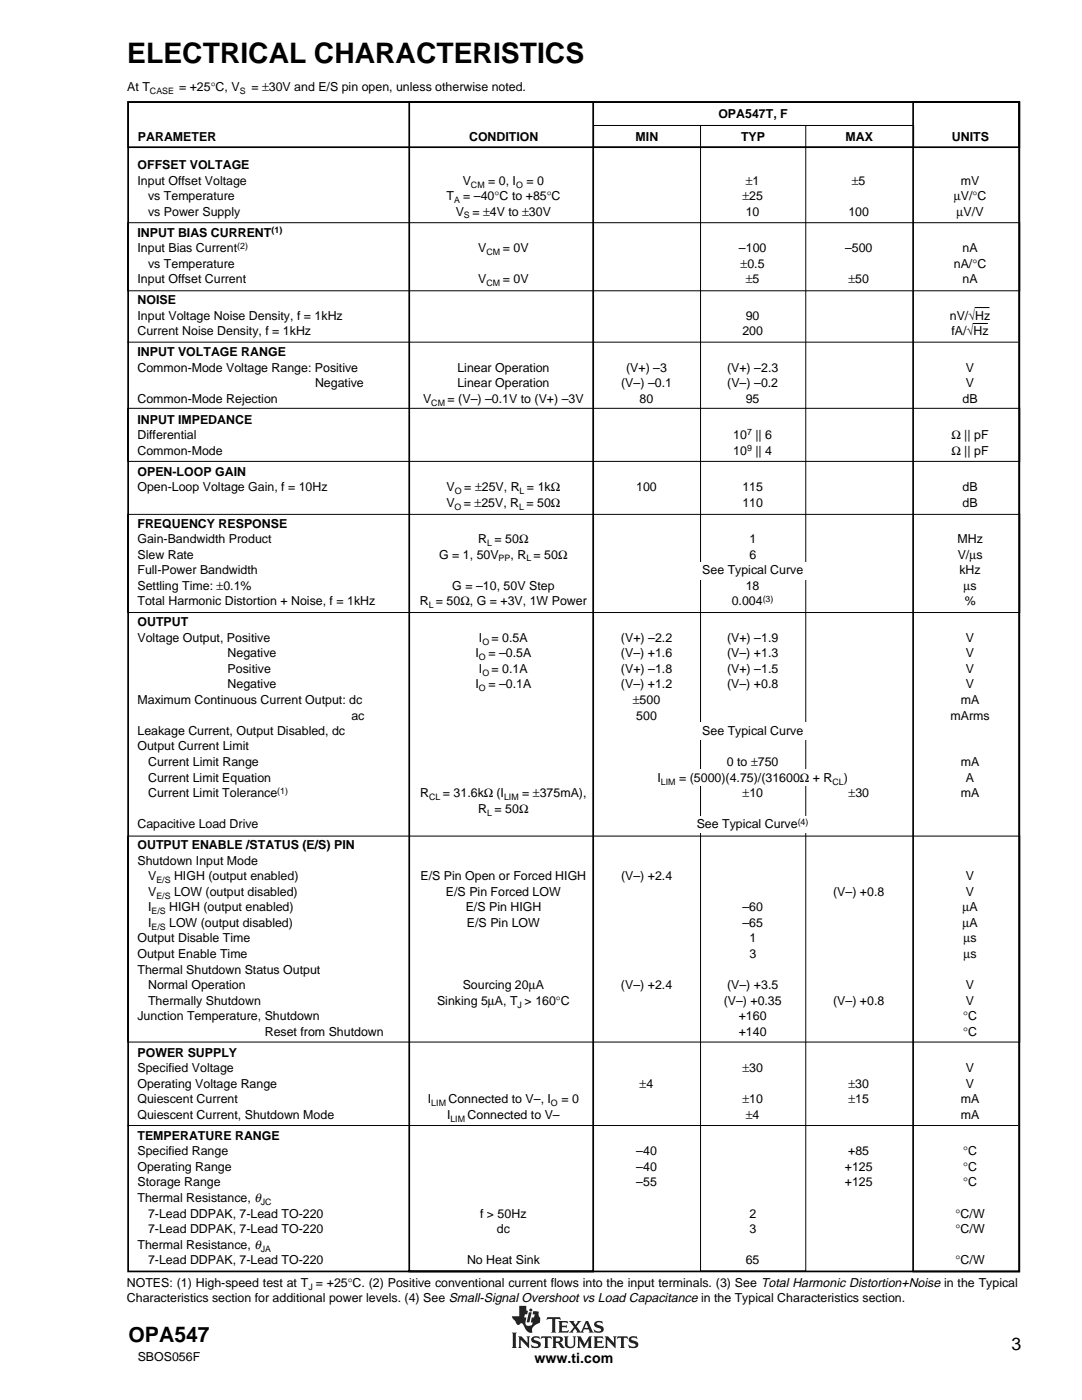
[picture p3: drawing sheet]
<svg xmlns="http://www.w3.org/2000/svg" width="216mm" height="279mm" viewBox="0 0 216 279" stroke-linecap="round" stroke-linejoin="round" font-family="sans-serif">
<defs><g id="words">
<text font-size="5.6" x="25.4" y="12.6">ELECTRICAL CHARACTERISTICS</text>
<text font-size="4.2" x="25.6" y="267.8">OPA547</text>
<text font-size="3.5" x="201.8" y="269.5">3</text>
<text font-size="2.8" x="106.7" y="272.1">www.ti.com</text>
<g font-size="2.5">
<text x="25.4" y="18.2">At T</text>
<text x="35.7" y="18.2">= +25°C, V</text>
<text x="50.2" y="18.2">= ±30V and E/S pin open, unless otherwise noted.</text>
<text x="143.3" y="23.5">OPA547T, F</text>
<text x="27.5" y="28.2">PARAMETER</text>
<text x="93.6" y="28.2">CONDITION</text>
<text x="126.8" y="28.2">MIN</text>
<text x="147.9" y="28.2">TYP</text>
<text x="168.7" y="28.2">MAX</text>
<text x="189.9" y="28.2">UNITS</text>
<text x="27.4" y="33.7">OFFSET VOLTAGE</text>
<text x="27.4" y="36.8">Input Offset Voltage</text>
<text x="29.5" y="39.9">vs Temperature</text>
<text x="89.1" y="39.9">T</text>
<text x="92.4" y="36.8">V</text>
<text x="92.4" y="39.9">= –40°C to +85°C</text>
<text x="97.4" y="36.8">= 0, I</text>
<text x="105" y="36.8">= 0</text>
<text x="148.1" y="39.9">±25</text>
<text x="148.8" y="36.8">±1</text>
<text x="170" y="36.8">±5</text>
<text x="190.3" y="39.9">µV/°C</text>
<text x="191.7" y="36.8">mV</text>
<text x="27.4" y="47.2">INPUT BIAS CURRENT</text>
<text x="29.5" y="43.1">vs Power Supply</text>
<text x="90.9" y="43.1">V = ±4V to ±30V</text>
<text x="148.8" y="43.1">10</text>
<text x="169.3" y="43.1">100</text>
<text x="190.9" y="43.1">µV/V</text>
<text x="27.4" y="50.3">Input Bias Current</text>
<text x="29.5" y="53.4">vs Temperature</text>
<text x="95.4" y="50.3">V</text>
<text x="100.3" y="50.3">= 0V</text>
<text x="147.4" y="50.3">–100</text>
<text x="147.8" y="53.4">±0.5</text>
<text x="168.6" y="50.3">–500</text>
<text x="190.3" y="53.4">nA/°C</text>
<text x="192.1" y="50.3">nA</text>
<text x="27.4" y="56.5">Input Offset Current</text>
<text x="95.4" y="56.5">V</text>
<text x="100.3" y="56.5">= 0V</text>
<text x="148.8" y="56.5">±5</text>
<text x="169.3" y="56.5">±50</text>
<text x="192.1" y="56.5">nA</text>
<text x="27.4" y="60.7">NOISE</text>
<text x="27.4" y="63.8">Input Voltage Noise Density, f = 1kHz</text>
<text x="148.8" y="63.8">90</text>
<text x="189.5" y="63.8">nV/√Hz</text>
<text x="27.4" y="66.9">Current Noise Density, f = 1kHz</text>
<text x="27.4" y="71">INPUT VOLTAGE RANGE</text>
<text x="148.1" y="66.9">200</text>
<text x="189.9" y="66.9">fA/√Hz</text>
<text x="27.4" y="74.2">Common-Mode Voltage Range: Positive</text>
<text x="62.9" y="77.3">Negative</text>
<text x="91.3" y="74.2">Linear Operation</text>
<text x="91.3" y="77.3">Linear Operation</text>
<text x="124" y="77.3">(V–) –0.1</text>
<text x="124.9" y="74.2">(V+) –3</text>
<text x="145.1" y="74.2">(V+) –2.3</text>
<text x="145.1" y="77.3">(V–) –0.2</text>
<text x="192.7" y="74.2">V</text>
<text x="192.7" y="77.3">V</text>
<text x="27.4" y="80.3">Common-Mode Rejection</text>
<text x="84.5" y="80.3">V</text>
<text x="89.3" y="80.3">= (V–) –0.1V to (V+) –3V</text>
<text x="127.6" y="80.3">80</text>
<text x="148.8" y="80.3">95</text>
<text x="192.1" y="80.3">dB</text>
<text x="27.4" y="84.5">INPUT IMPEDANCE</text>
<text x="27.4" y="87.6">Differential</text>
<text x="146.3" y="87.6">10 || 6</text>
<text x="189.9" y="87.6">Ω || pF</text>
<text x="27.4" y="90.7">Common-Mode</text>
<text x="27.4" y="94.9">OPEN-LOOP GAIN</text>
<text x="146.3" y="90.7">10 || 4</text>
<text x="189.9" y="90.7">Ω || pF</text>
<text x="27.4" y="98">Open-Loop Voltage Gain, f = 10Hz</text>
<text x="89.1" y="101.1">V</text>
<text x="89.1" y="98">V</text>
<text x="92.6" y="101.1">= ±25V, R = 50Ω</text>
<text x="92.6" y="98">= ±25V, R = 1kΩ</text>
<text x="127" y="98">100</text>
<text x="148.1" y="101.1">110</text>
<text x="148.1" y="98">115</text>
<text x="192.1" y="101.1">dB</text>
<text x="192.1" y="98">dB</text>
<text x="27.4" y="105.3">FREQUENCY RESPONSE</text>
<text x="27.4" y="108.4">Gain-Bandwidth Product</text>
<text x="27.4" y="111.5">Slew Rate</text>
<text x="87.6" y="111.5">G = 1, 50V</text>
<text x="95.4" y="108.4">R = 50Ω</text>
<text x="101.9" y="111.5">, R = 50Ω</text>
<text x="149.5" y="111.5">6</text>
<text x="149.5" y="108.4">1</text>
<text x="191.1" y="108.4">MHz</text>
<text x="191.1" y="111.5">V/µs</text>
<text x="27.4" y="114.6">Full-Power Bandwidth</text>
<text x="27.4" y="117.7">Settling Time: ±0.1%</text>
<text x="90.3" y="117.7">G = –10, 50V Step</text>
<text x="140.1" y="114.6">See Typical Curve</text>
<text x="148.8" y="117.7">18</text>
<text x="191.4" y="114.6">kHz</text>
<text x="192.2" y="117.7">µs</text>
<text x="27.4" y="125">OUTPUT</text>
<text x="27.4" y="120.8">Total Harmonic Distortion + Noise, f = 1kHz</text>
<text x="83.8" y="120.8">R = 50Ω, G = +3V, 1W Power</text>
<text x="146" y="120.8">0.004</text>
<text x="192.5" y="120.8">%</text>
<text x="27.4" y="128.1">Voltage Output, Positive</text>
<text x="45.4" y="131.1">Negative</text>
<text x="94.9" y="131.1">I</text>
<text x="95.5" y="128.1">I</text>
<text x="97.5" y="131.1">= –0.5A</text>
<text x="98.1" y="128.1">= 0.5A</text>
<text x="123.9" y="131.1">(V–) +1.6</text>
<text x="123.9" y="128.1">(V+) –2.2</text>
<text x="145.1" y="128.1">(V+) –1.9</text>
<text x="145.1" y="131.1">(V–) +1.3</text>
<text x="192.7" y="128.1">V</text>
<text x="192.7" y="131.1">V</text>
<text x="45.4" y="137.4">Negative</text>
<text x="45.4" y="134.3">Positive</text>
<text x="94.9" y="137.4">I</text>
<text x="95.5" y="134.3">I</text>
<text x="97.5" y="137.4">= –0.1A</text>
<text x="98.1" y="134.3">= 0.1A</text>
<text x="123.9" y="137.4">(V–) +1.2</text>
<text x="123.9" y="134.3">(V+) –1.8</text>
<text x="145.1" y="134.3">(V+) –1.5</text>
<text x="145.1" y="137.4">(V–) +0.8</text>
<text x="192.7" y="134.3">V</text>
<text x="192.7" y="137.4">V</text>
<text x="27.4" y="140.5">Maximum Continuous Current Output: dc</text>
<text x="70.1" y="143.6">ac</text>
<text x="126.3" y="140.5">±500</text>
<text x="127" y="143.6">500</text>
<text x="189.6" y="143.6">mArms</text>
<text x="191.7" y="140.5">mA</text>
<text x="27.4" y="146.7">Leakage Current, Output Disabled, dc</text>
<text x="27.4" y="149.8">Output Current Limit</text>
<text x="140.1" y="146.7">See Typical Curve</text>
<text x="29.5" y="152.9">Current Limit Range</text>
<text x="29.5" y="156">Current Limit Equation</text>
<text x="131.2" y="156">I</text>
<text x="135.5" y="156">= (5000)(4.75)/(31600Ω</text>
<text x="145" y="152.9">0 to ±750</text>
<text x="162.2" y="156">+ R</text>
<text x="168.4" y="156">)</text>
<text x="191.7" y="152.9">mA</text>
<text x="192.7" y="156">A</text>
<text x="29.5" y="159.1">Current Limit Tolerance</text>
<text x="83.9" y="159.1">R</text>
<text x="88.4" y="159.1">= 31.6kΩ (I</text>
<text x="104.2" y="159.1">= ±375mA),</text>
<text x="148.1" y="159.1">±10</text>
<text x="169.3" y="159.1">±30</text>
<text x="191.7" y="159.1">mA</text>
<text x="27.4" y="165.3">Capacitive Load Drive</text>
<text x="95.4" y="162.2">R = 50Ω</text>
<text x="139" y="165.3">See Typical Curve</text>
<text x="27.4" y="169.5">OUTPUT ENABLE /STATUS (E/S) PIN</text>
<text x="27.4" y="172.6">Shutdown Input Mode</text>
<text x="29.5" y="175.7">V</text>
<text x="29.5" y="178.8">V</text>
<text x="34.7" y="178.8">LOW (output disabled)</text>
<text x="34.7" y="175.7">HIGH (output enabled)</text>
<text x="83.9" y="175.7">E/S Pin Open or Forced HIGH</text>
<text x="89" y="178.8">E/S Pin Forced LOW</text>
<text x="123.9" y="175.7">(V–) +2.4</text>
<text x="166.2" y="178.8">(V–) +0.8</text>
<text x="192.7" y="175.7">V</text>
<text x="192.7" y="178.8">V</text>
<text x="29.5" y="181.9">I</text>
<text x="29.5" y="185">I</text>
<text x="33.7" y="181.9">HIGH (output enabled)</text>
<text x="33.8" y="185">LOW (output disabled)</text>
<text x="92.9" y="181.9">E/S Pin HIGH</text>
<text x="93.2" y="185">E/S Pin LOW</text>
<text x="148.1" y="181.9">–60</text>
<text x="148.1" y="185">–65</text>
<text x="192.1" y="181.9">µA</text>
<text x="192.1" y="185">µA</text>
<text x="27.4" y="191.2">Output Enable Time</text>
<text x="27.4" y="188.1">Output Disable Time</text>
<text x="149.5" y="191.2">3</text>
<text x="149.5" y="188.1">1</text>
<text x="192.2" y="191.2">µs</text>
<text x="192.2" y="188.1">µs</text>
<text x="27.4" y="194.3">Thermal Shutdown Status Output</text>
<text x="29.5" y="197.4">Normal Operation</text>
<text x="92.3" y="197.4">Sourcing 20µA</text>
<text x="123.9" y="197.4">(V–) +2.4</text>
<text x="145.1" y="197.4">(V–) +3.5</text>
<text x="192.7" y="197.4">V</text>
<text x="27.4" y="203.6">Junction Temperature, Shutdown</text>
<text x="29.5" y="200.5">Thermally Shutdown</text>
<text x="87.2" y="200.5">Sinking 5µA, T &gt; 160°C</text>
<text x="144.4" y="200.5">(V–) +0.35</text>
<text x="147.4" y="203.6">+160</text>
<text x="166.2" y="200.5">(V–) +0.8</text>
<text x="192.2" y="203.6">°C</text>
<text x="192.7" y="200.5">V</text>
<text x="52.8" y="206.7">Reset from Shutdown</text>
<text x="147.4" y="206.7">+140</text>
<text x="192.2" y="206.7">°C</text>
<text x="27.4" y="210.9">POWER SUPPLY</text>
<text x="27.4" y="214">Specified Voltage</text>
<text x="148.1" y="214">±30</text>
<text x="192.7" y="214">V</text>
<text x="27.4" y="220.2">Quiescent Current</text>
<text x="27.4" y="217.1">Operating Voltage Range</text>
<text x="85.4" y="220.2">I</text>
<text x="89.5" y="220.2">Connected to V–, I</text>
<text x="112" y="220.2">= 0</text>
<text x="127.6" y="217.1">±4</text>
<text x="148.1" y="220.2">±10</text>
<text x="169.3" y="217.1">±30</text>
<text x="169.3" y="220.2">±15</text>
<text x="191.7" y="220.2">mA</text>
<text x="192.7" y="217.1">V</text>
<text x="27.4" y="223.3">Quiescent Current, Shutdown Mode</text>
<text x="27.4" y="227.5">TEMPERATURE RANGE</text>
<text x="89.2" y="223.3">I</text>
<text x="93.3" y="223.3">Connected to V–</text>
<text x="148.8" y="223.3">±4</text>
<text x="191.7" y="223.3">mA</text>
<text x="27.4" y="233.7">Operating Range</text>
<text x="27.4" y="230.6">Specified Range</text>
<text x="127" y="233.7">–40</text>
<text x="127" y="230.6">–40</text>
<text x="168.6" y="233.7">+125</text>
<text x="169.2" y="230.6">+85</text>
<text x="192.2" y="230.6">°C</text>
<text x="192.2" y="233.7">°C</text>
<text x="27.4" y="239.9">Thermal Resistance, θ</text>
<text x="27.4" y="236.8">Storage Range</text>
<text x="127" y="236.8">–55</text>
<text x="168.6" y="236.8">+125</text>
<text x="192.2" y="236.8">°C</text>
<text x="29.5" y="243">7-Lead DDPAK, 7-Lead TO-220</text>
<text x="95.8" y="243">f &gt; 50Hz</text>
<text x="149.5" y="243">2</text>
<text x="190.7" y="243">°C/W</text>
<text x="27.4" y="249.2">Thermal Resistance, θ</text>
<text x="29.5" y="246.1">7-Lead DDPAK, 7-Lead TO-220</text>
<text x="99.2" y="246.1">dc</text>
<text x="149.5" y="246.1">3</text>
<text x="190.7" y="246.1">°C/W</text>
<text x="25.3" y="256.8">NOTES: (1) High-speed test at T = +25°C. (2) Positive conventional current flows into the input terminals. (3) See Total Harmonic Distortion+Noise in the Typical</text>
<text x="29.5" y="252.3">7-Lead DDPAK, 7-Lead TO-220</text>
<text x="93.2" y="252.3">No Heat Sink</text>
<text x="148.8" y="252.3">65</text>
<text x="190.7" y="252.3">°C/W</text>
<text x="25.3" y="259.9">Characteristics section for additional power levels. (4) See Small-Signal Overshoot vs Load Capacitance in the Typical Characteristics section.</text>
<text x="27.5" y="271.7">SBOS056F</text>
</g>
<g font-size="1.8">
<text x="29.9" y="18.8">CASE</text>
<text x="47.8" y="18.8">S</text>
<text x="90.6" y="40.5">A</text>
<text x="94" y="37.4">CM</text>
<text x="103" y="37.4">O</text>
<text x="54.2" y="46.5">(1)</text>
<text x="92.6" y="43.6">S</text>
<text x="47.3" y="49.6">(2)</text>
<text x="97.1" y="50.9">CM</text>
<text x="97.1" y="57.1">CM</text>
<text x="86.1" y="80.9">CM</text>
<text x="149.1" y="86.9">7</text>
<text x="149.1" y="90">9</text>
<text x="90.7" y="101.7">O</text>
<text x="90.8" y="98.6">O</text>
<text x="103.6" y="101.7">L</text>
<text x="103.7" y="98.6">L</text>
<text x="97.2" y="109">L</text>
<text x="99.5" y="112.1">PP</text>
<text x="105" y="112.1">L</text>
<text x="85.6" y="121.4">L</text>
<text x="152.2" y="120.1">(3)</text>
<text x="95.5" y="131.7">O</text>
<text x="96.3" y="128.7">O</text>
<text x="95.5" y="138">O</text>
<text x="96.3" y="134.8">O</text>
<text x="55.3" y="158.4">(1)</text>
<text x="85.6" y="159.7">CL</text>
<text x="100.6" y="159.7">LIM</text>
<text x="131.9" y="156.6">LIM</text>
<text x="166.1" y="156.6">CL</text>
<text x="97.2" y="162.8">L</text>
<text x="159.2" y="164.6">(4)</text>
<text x="31.2" y="176.3">E/S</text>
<text x="31.2" y="179.4">E/S</text>
<text x="30.2" y="182.5">E/S</text>
<text x="30.2" y="185.6">E/S</text>
<text x="103.3" y="201.1">J</text>
<text x="86.1" y="220.8">LIM</text>
<text x="109.9" y="220.8">O</text>
<text x="89.9" y="223.9">LIM</text>
<text x="52" y="240.5">JC</text>
<text x="52" y="249.8">JA</text>
<text x="61.6" y="257.4">J</text>
</g>
</g></defs>
<g fill="#231f20">
<path d="M103.6 260.6h1.4v.9l.3 .1-.1 .7h-.5l-.1 .6h.4l-.2 1a.56 .56 0 0 0 .5 .7l.9-.2 .1-.5h-.4l.2-1h.5l.1-.6h-.4l.1-.6 1.1 .1v.6l.3 .5v.7a.5 .5 0 0 1-.6 .6l-.9 .8-.1 .6a.2 .2 0 0 1 0 .3 .2 .2 0 0 1-.2 .1 2 2 0 0 1-1.6-1.6 .44 .44 0 0 0-.4-.3 .44 .44 0 0 0-.4 .3h-.3l-.2-.2-.9-1.2-.1-.3h1.5z" fill-rule="evenodd"/>
<path d="M105.5 261.9h.6l-.5 2h-.5z" fill-rule="evenodd"/>
<path d="M118.7 263.9l.4-.2 1-.1 .2 .6-.6-.3-.6 .1a.34 .34 0 0 0 0 .4 .34 .34 0 0 0 .4 .1 .77 .77 0 0 1 .9 .4 .77 .77 0 0 1-.1 .9l-.5 .2h-1.1l-.3-.7 .6 .3 .5 .1a.36 .36 0 0 0 .4-.4 .36 .36 0 0 0-.5-.3 .75 .75 0 0 1-.7-.3 .75 .75 0 0 1 0-.8z" fill-rule="evenodd"/>
<path d="M111.4 263.6h1.8l.1 .6-.4-.3-.8 .1v.6h.8l.2-.2v.6l-.3-.1h-.7v.7l1 .1 .4-.3-.1 .6h-2l.2-.4v-1.6z" fill-rule="evenodd"/>
<path d="M109.2 262.9h2.5l.2 .5-.5-.2-.6 .1v2.4l.2 .3h-1l.2-.3v-2.4l-.7-.1-.4 .2z" fill-rule="evenodd"/>
<path d="M113.5 263.6h1.1l-.1 .3 .3 .5 .5-.6-.1-.2h.8l-1 1.1 .9 1.1 1-2.2h.4l.9 2.1 .3 .3h-1l.1-.2-.1-.5h-1l-.2 .5 .2 .2h-1.5l.1-.3-.4-.6-.4 .6 .1 .3h-.9l1-1.2z" fill-rule="evenodd"/>
<circle cx="105.9" cy="261.5" r=".31"/>
</g>
<path d="M117 264.1l.4 .9h-.8z" fill="#fff"/>
<g fill="#231f20">
<path d="M102.1 266h1l-.2 .2v2.6l.2 .2h-1l.2-.2v-2.6z" fill-rule="evenodd"/>
<path d="M103.4 266.7h.7l1.2 1.3v-1l-.2-.3h.7l-.2 .3v2l-1.7-1.6v1.4l.2 .2h-.7l.2-.2v-1.8z" fill-rule="evenodd"/>
<path d="M112.5 266.7h1l-.3 .3v1.4l.2 .2 .3 .2 .5-.1 .3-.3v-1.4l-.2-.3h.7l-.2 .3v1.3a1.05 1.05 0 0 1-1.1 .8 1.05 1.05 0 0 1-1-.8v-1.3z" fill-rule="evenodd"/>
<path d="M108 266.7h2l.2 .5-.5-.2-.4 .1v1.7l.2 .2h-1l.2-.4v-1.6h-.4l-.4 .2z" fill-rule="evenodd"/>
<path d="M106.2 266.9l.4-.2h1l.1 .5-.8-.2a.28 .28 0 0 0-.4 .1 .28 .28 0 0 0 .3 .4 .94 .94 0 0 1 1.1 1.1l-.6 .4h-1.2l-.2-.6 .8 .4 .6-.2a.65 .65 0 0 0-.8-.6 .63 .63 0 0 1-.5-.5 .63 .63 0 0 1 .2-.6z" fill-rule="evenodd"/>
<path d="M115.1 266.7h.8l.8 1.5 .8-1.5h.7l-.3 .3v1.8l.3 .2h-1l.2-.2v-1.3l-.9 1.6-.9-1.6v1.2l.3 .3h-.8l.2-.4v-1.5z" fill-rule="evenodd"/>
<path d="M120.6 266.7h.7l1.2 1.3v-1l-.2-.3h.8l-.3 .3v2l-1.6-1.6v1.4l.2 .2h-.8l.3-.2v-1.8z" fill-rule="evenodd"/>
<path d="M118.4 266.7h1.9l.1 .5-.5-.2-.7 .1v.6h.7l.2-.2v.6l-.2-.1h-.7v.7h.9l.4-.2-.1 .5h-2l.2-.3v-1.7z" fill-rule="evenodd"/>
<path d="M123.2 266.7h2l.2 .5-.4-.2h-.5v1.8l.2 .2h-1l.2-.2v-1.7l-.4-.1-.4 .2z" fill-rule="evenodd"/>
<path d="M125.6 266.9a1.44 1.44 0 0 1 1.3-.1l.1-.1 .2 .5-.4-.2a.51 .51 0 0 0-.8 .3l.1 .1a1.26 1.26 0 0 1 1.3 .9l-.2 .5-.6 .2h-1l-.3-.6 .8 .4 .7-.2a.38 .38 0 0 0-.1-.4 .38 .38 0 0 0-.4-.1 .72 .72 0 0 1-.7-.3 .72 .72 0 0 1 0-.9z" fill-rule="evenodd"/>
<path d="M110.2 266.7h1.3a.62 .62 0 0 1 .8 .4 .62 .62 0 0 1-.6 .8l1 1-.2 .1a1.03 1.03 0 0 1-1.1-.8l-.5-.2v.8l.2 .2h-.9l.2-.4v-1.5z" fill-rule="evenodd"/>
</g>
<path d="M110.9 267h.4a.39 .39 0 0 1 .5 .3 .39 .39 0 0 1-.4 .4h-.5z" fill-rule="evenodd" fill="#fff"/>
<path d="M25.6 20.4h177.8v233.3h-177.8zM25.6 20.4h177.8v9h-177.8zM81.7 20.4h36.7v233.3h-36.7z" fill="none" stroke="#000" stroke-width=".34"/>
<path d="M118.4 25h63.9v4.4h-63.9zM139.8 25h21v228.7h-21zM25.5 166.9h178v41.1h-178z" fill="none" stroke="#000" stroke-width=".2"/>
<path d="M135.8 112.1h28.6v3.5h-28.6z" fill-rule="evenodd" fill="#fff"/>
<path d="M25.5 44.4h178v13.6h-178zM25.4 68.3h177.8M25.5 81.5h178v10.6h-178zM25.5 102.7h178v19.5h-178z" fill="none" stroke="#000" stroke-width=".2"/>
<path d="M182.2 20.4h21.2v233.3h-21.2z" fill="none" stroke="#000" stroke-width=".34"/>
<g fill="#fff">
<path d="M136.1 144.2h28.6v3.5h-28.6z" fill-rule="evenodd"/>
<path d="M135.6 153.5h28.6v3.4h-28.6z" fill-rule="evenodd"/>
</g>
<path d="M194.1 64.6h3M194.5 61.4h2.9" fill="none" stroke="#000" stroke-width=".2"/>
<path d="M136.6 162.8h28.6v3.4h-28.6z" fill-rule="evenodd" fill="#fff"/>
<path d="M25.4 224.6h177.8" fill="none" stroke="#000" stroke-width=".2"/>
<use href="#words"/>
</svg>
